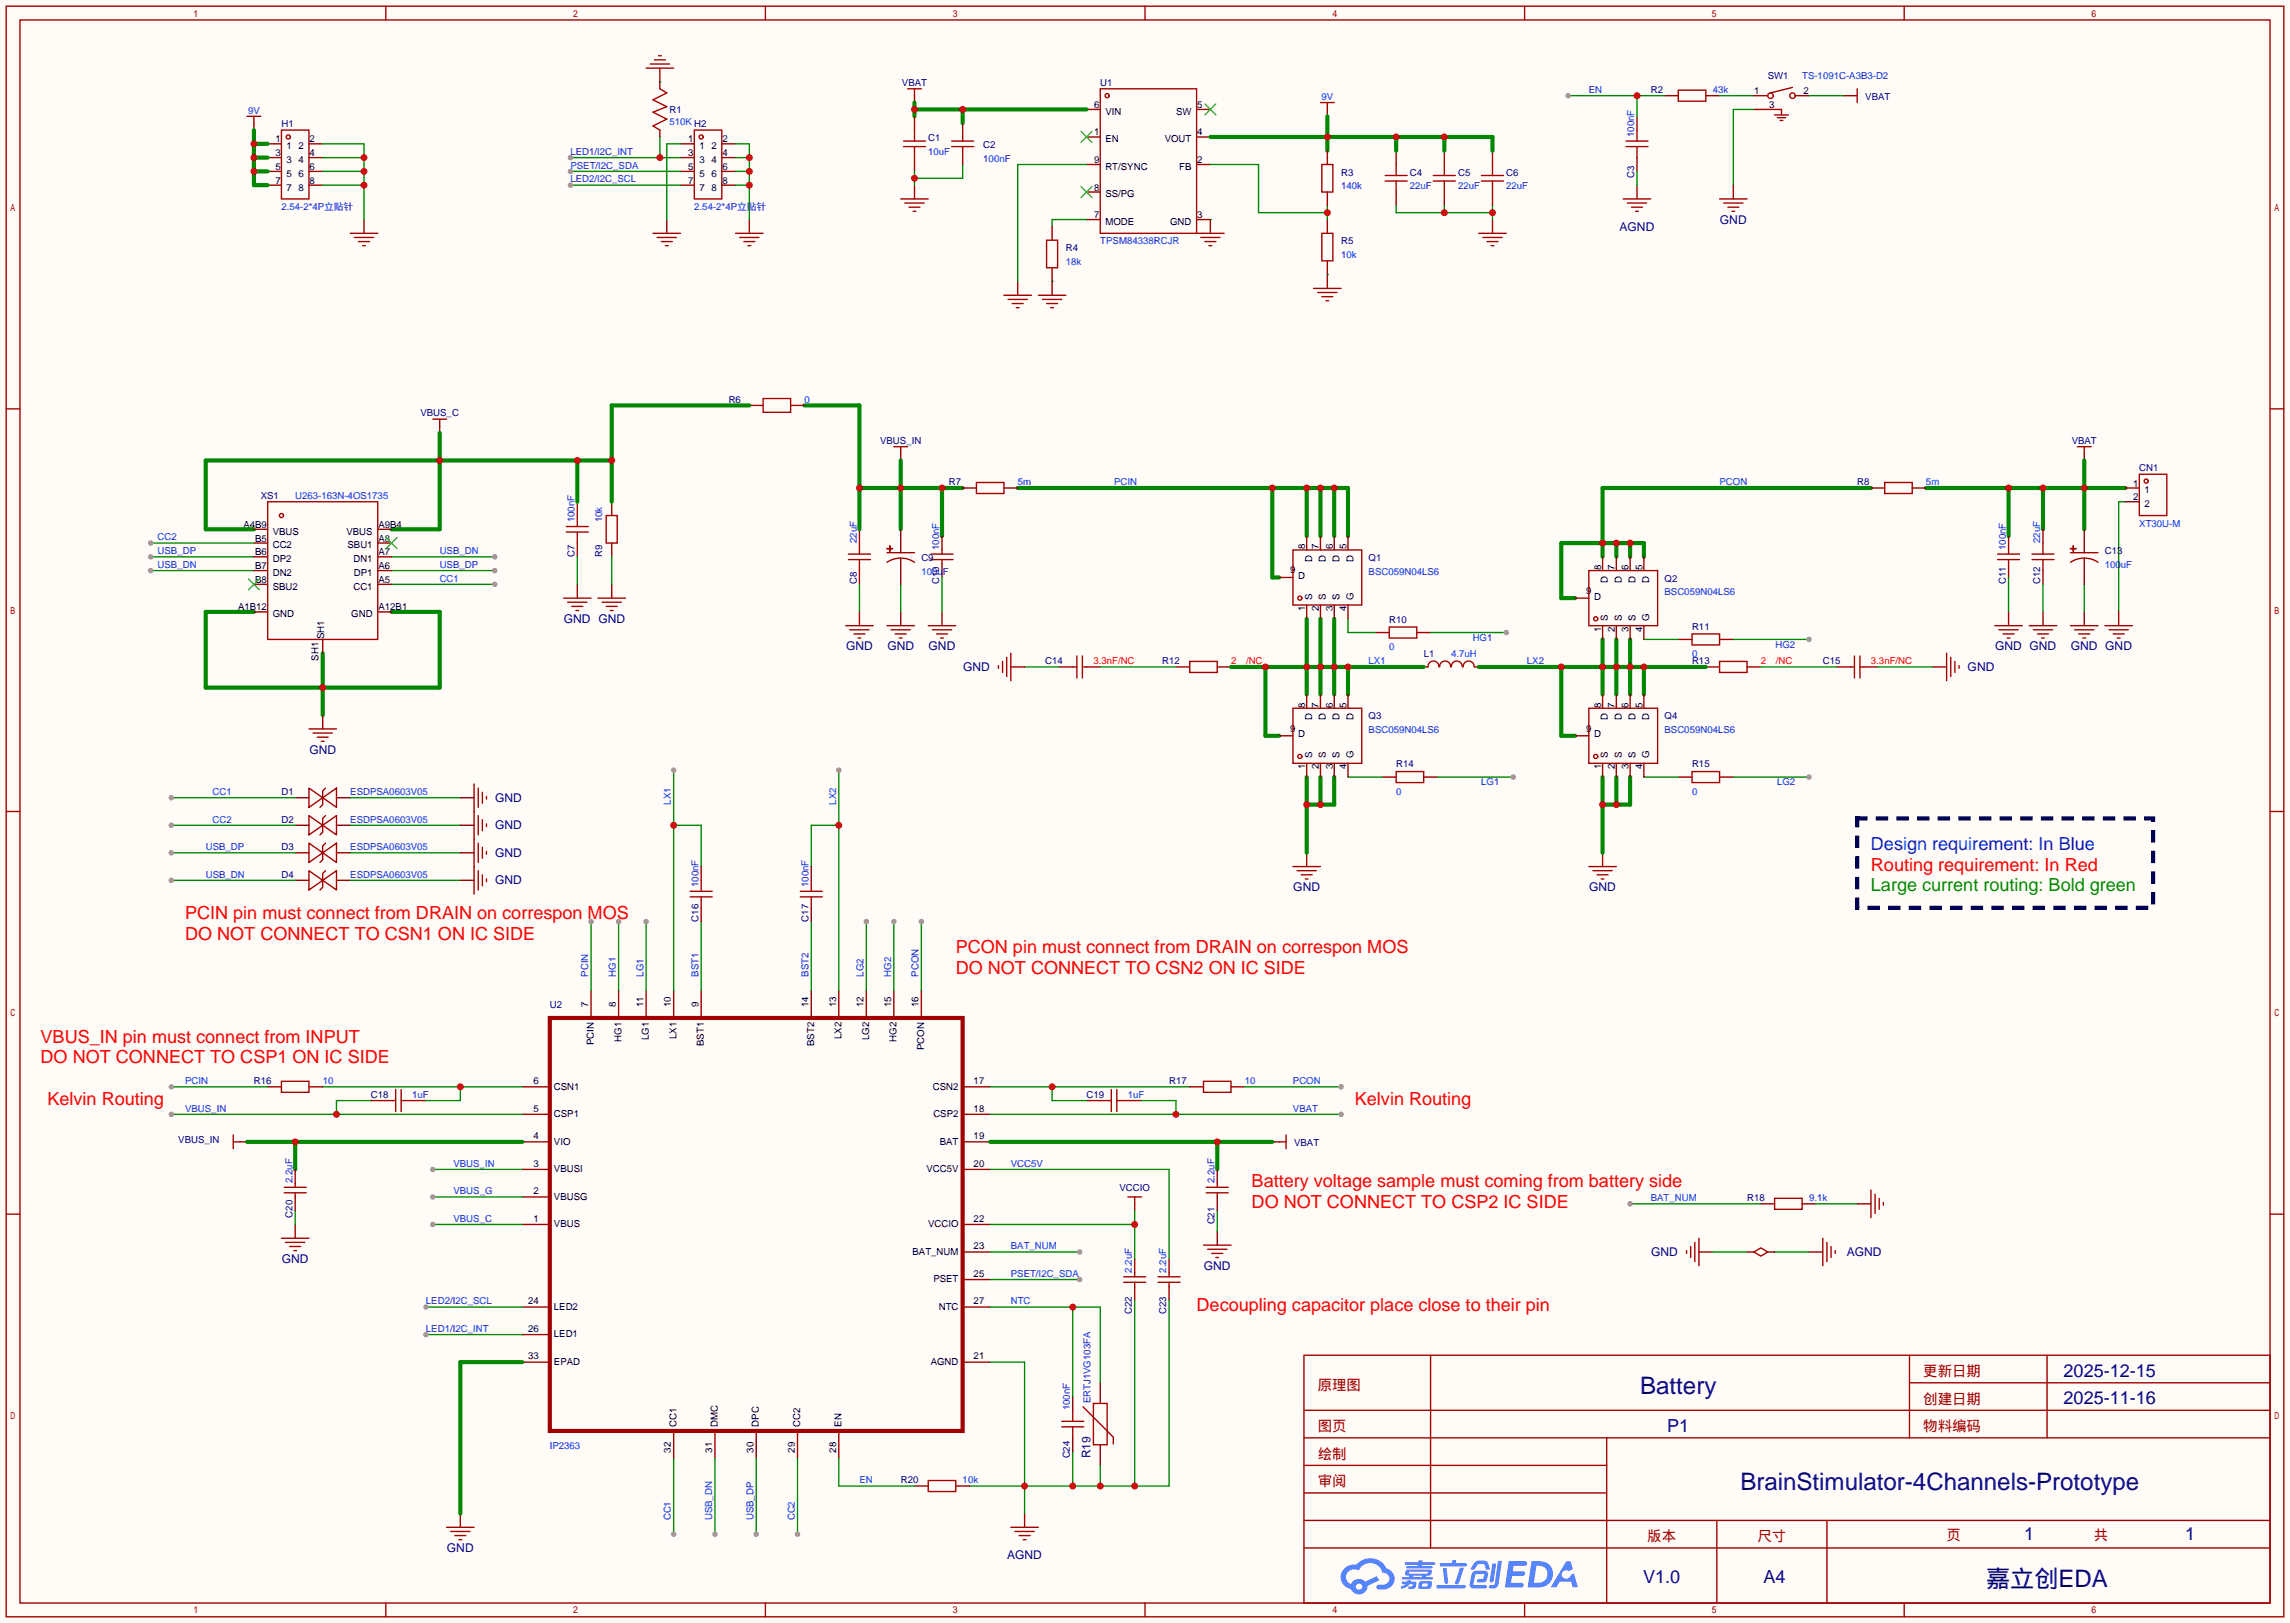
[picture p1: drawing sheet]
<svg xmlns="http://www.w3.org/2000/svg" width="423mm" height="299mm" viewBox="0 0 423 299" stroke-linecap="round" stroke-linejoin="round" font-family="sans-serif">
<defs><g id="words">
<g font-size="4.4" fill="#000080">
<text x="302.7" y="257.2">Battery</text>
<text x="321.2" y="275">BrainStimulator-4Channels-Prototype</text>
<text x="366.6" y="292.7">嘉立创EDA</text>
</g>
<g font-size="3.3" fill="#f00">
<text x="345.3" y="160.7">Routing requirement: In Red</text>
<text x="34.2" y="169.5">PCIN pin must connect from DRAIN on correspon MOS</text>
<text x="34.2" y="173.4">DO NOT CONNECT TO CSN1 ON IC SIDE</text>
<text x="176.4" y="175.9">PCON pin must connect from DRAIN on correspon MOS</text>
<text x="176.4" y="179.7">DO NOT CONNECT TO CSN2 ON IC SIDE</text>
<text x="7.5" y="192.4">VBUS_IN pin must connect from INPUT</text>
<text x="7.5" y="196.2">DO NOT CONNECT TO CSP1 ON IC SIDE</text>
<text x="8.8" y="203.8">Kelvin Routing</text>
<text x="250.1" y="203.8">Kelvin Routing</text>
<text x="231" y="219.1">Battery voltage sample must coming from battery side</text>
<text x="231" y="222.9">DO NOT CONNECT TO CSP2 IC SIDE</text>
<text x="220.9" y="241.9">Decoupling capacitor place close to their pin</text>
</g>
<text font-size="3.3" fill="#00f" x="345.3" y="156.8">Design requirement: In Blue</text>
<text font-size="3.3" fill="#090" x="345.3" y="164.5">Large current routing: Bold green</text>
<g font-size="3.3" fill="#000080">
<text x="380.9" y="254">2025-12-15</text>
<text x="380.9" y="259.1">2025-11-16</text>
<text x="307.7" y="264.2">P1</text>
<text x="373.6" y="284.2">1</text>
<text x="403.3" y="284.2">1</text>
<text x="303.3" y="292.1">V1.0</text>
<text x="325.5" y="292.1">A4</text>
</g>
<g font-size="2.7" fill="#a00000">
<text x="243.2" y="256.4">原理图</text>
<text x="355" y="253.9">更新日期</text>
<text x="355" y="259">创建日期</text>
<text x="243.2" y="269.1">绘制</text>
<text x="243.2" y="264.1">图页</text>
<text x="355" y="264.1">物料编码</text>
<text x="243.2" y="274.2">审阅</text>
<text x="304" y="284.4">版本</text>
<text x="324.4" y="284.4">尺寸</text>
<text x="359.3" y="284.1">页</text>
<text x="386.5" y="284.1">共</text>
</g>
<g font-size="2.2" fill="#000080">
<text x="317.4" y="41.3">GND</text>
<text x="298.9" y="42.5">AGND</text>
<text x="104.1" y="114.9">GND GND</text>
<text x="156.2" y="120">GND</text>
<text x="163.8" y="120">GND</text>
<text x="171.4" y="120">GND</text>
<text x="177.7" y="123.8">GND</text>
<text x="363.2" y="123.8">GND</text>
<text x="368.2" y="120">GND GND</text>
<text x="382.2" y="120">GND GND</text>
<text x="57.1" y="139.1">GND</text>
<text x="91.4" y="148">GND</text>
<text x="91.4" y="153">GND</text>
<text x="91.4" y="158.1">GND</text>
<text x="91.4" y="163.2">GND</text>
<text x="238.7" y="164.5">GND</text>
<text x="293.3" y="164.5">GND</text>
<text x="52" y="233">GND</text>
<text x="304.7" y="231.8">GND</text>
<text x="340.8" y="231.8">AGND</text>
<text x="222.2" y="234.3">GND</text>
<text x="201.3" y="269.1" transform="rotate(-90 201.3 269.1)">R19</text>
<text x="82.5" y="286.4">GND</text>
<text x="185.9" y="287.7">AGND</text>
</g>
<g font-size="1.8" fill="#000080">
<text x="166.5" y="15.9">VBAT</text>
<text x="203.1" y="15.9">U1</text>
<text x="304.7" y="17.1">R2</text>
<text x="326.3" y="14.6">SW1</text>
<text x="51.9" y="23.5">H1</text>
<text x="123.6" y="20.9">R1</text>
<text x="344.3" y="18.4">VBAT</text>
<text x="171.3" y="26">C1</text>
<text x="181.5" y="27.3">C2</text>
<text x="247.5" y="32.4">R3</text>
<text x="260.2" y="32.4">C4</text>
<text x="269.1" y="32.4">C5</text>
<text x="278" y="32.4">C6</text>
<text x="301.6" y="32.9" transform="rotate(-90 301.6 32.9)">C3</text>
<text x="196.7" y="46.4">R4</text>
<text x="247.5" y="45.1">R5</text>
<text x="77.6" y="76.8">VBUS_C</text>
<text x="134.5" y="74.3">R6</text>
<text x="162.4" y="81.9">VBUS_IN</text>
<text x="382.4" y="81.9">VBAT</text>
<text x="175.1" y="89.5">R7</text>
<text x="342.8" y="89.5">R8</text>
<text x="394.8" y="87">CN1</text>
<text x="48.1" y="92.1">XS1</text>
<text x="106" y="102.7" transform="rotate(-90 106 102.7)">C7</text>
<text x="111.1" y="102.7" transform="rotate(-90 111.1 102.7)">R9</text>
<text x="158.1" y="107.8" transform="rotate(-90 158.1 107.8)">C8</text>
<text x="170.1" y="103.5">C9</text>
<text x="173.4" y="107.8" transform="rotate(-90 173.4 107.8)">C10</text>
<text x="252.6" y="103.5">Q1</text>
<text x="307.2" y="107.3">Q2</text>
<text x="370.2" y="107.8" transform="rotate(-90 370.2 107.8)">C11</text>
<text x="376.6" y="107.8" transform="rotate(-90 376.6 107.8)">C12</text>
<text x="388.5" y="102.2">C13</text>
<text x="256.4" y="114.9">R10</text>
<text x="312.3" y="116.2">R11</text>
<text x="192.9" y="122.6">C14</text>
<text x="214.5" y="122.6">R12</text>
<text x="262.8" y="121.3">L1</text>
<text x="312.3" y="122.6">R13</text>
<text x="336.4" y="122.6">C15</text>
<text x="252.6" y="132.7">Q3</text>
<text x="307.2" y="132.7">Q4</text>
<text x="257.7" y="141.6">R14</text>
<text x="312.3" y="141.6">R15</text>
<text x="51.9" y="146.7">D1</text>
<text x="51.9" y="151.8">D2</text>
<text x="51.9" y="156.8">D3</text>
<text x="51.9" y="161.9">D4</text>
<text x="128.9" y="170.1" transform="rotate(-90 128.9 170.1)">C16</text>
<text x="149.2" y="170.1" transform="rotate(-90 149.2 170.1)">C17</text>
<text x="101.5" y="186.1">U2</text>
<text x="46.9" y="200">R16</text>
<text x="68.5" y="202.6">C18</text>
<text x="200.5" y="202.6">C19</text>
<text x="215.8" y="200">R17</text>
<text x="32.9" y="210.9">VBUS_IN</text>
<text x="238.9" y="211.5">VBAT</text>
<text x="206.6" y="219.8">VCCIO</text>
<text x="322.5" y="221.6">R18</text>
<text x="54" y="224.7" transform="rotate(-90 54 224.7)">C20</text>
<text x="224.2" y="225.9" transform="rotate(-90 224.2 225.9)">C21</text>
<text x="208.9" y="242.4" transform="rotate(-90 208.9 242.4)">C22</text>
<text x="215.3" y="242.4" transform="rotate(-90 215.3 242.4)">C23</text>
<text x="197.5" y="269.1" transform="rotate(-90 197.5 269.1)">C24</text>
<text x="166.2" y="273.7">R20</text>
</g>
<g font-size="1.8" fill="#00f">
<text x="293.2" y="17.1">EN</text>
<text x="316.1" y="17.1">43k</text>
<text x="332.6" y="14.6">TS-1091C-A3B3-D2</text>
<text x="45.8" y="21">9V</text>
<text x="123.6" y="23.1">510K H2</text>
<text x="243.9" y="18.4">9V</text>
<text x="105.3" y="28.6">LED1/I2C_INT</text>
<text x="171.3" y="28.6">10uF</text>
<text x="181.5" y="29.8">100nF</text>
<text x="301.6" y="25.3" transform="rotate(-90 301.6 25.3)">100nF</text>
<text x="105.3" y="33.7">LED2/I2C_SCL</text>
<text x="105.3" y="31.1">PSET/I2C_SDA</text>
<text x="247.5" y="34.9">140k</text>
<text x="260.2" y="34.9">22uF</text>
<text x="269.1" y="34.9">22uF</text>
<text x="278" y="34.9">22uF</text>
<text x="51.9" y="38.7">2.54-2*4P立贴针</text>
<text x="128.1" y="38.7">2.54-2*4P立贴针</text>
<text x="203.1" y="45.1">TPSM84338RCJR</text>
<text x="247.5" y="47.6">10k</text>
<text x="196.7" y="48.9">18k</text>
<text x="148.5" y="74.3">0</text>
<text x="187.8" y="89.5">5m</text>
<text x="205.6" y="89.5">PCIN</text>
<text x="317.4" y="89.5">PCON</text>
<text x="355.5" y="89.5">5m</text>
<text x="54.5" y="92.1">U263-163N-4OS1735</text>
<text x="29.1" y="99.7">CC2</text>
<text x="106" y="96.4" transform="rotate(-90 106 96.4)">100nF</text>
<text x="111.1" y="96.4" transform="rotate(-90 111.1 96.4)">10k</text>
<text x="158.1" y="100.2" transform="rotate(-90 158.1 100.2)">22uF</text>
<text x="173.4" y="101.5" transform="rotate(-90 173.4 101.5)">100nF</text>
<text x="370.2" y="101.5" transform="rotate(-90 370.2 101.5)">100nF</text>
<text x="376.6" y="100.2" transform="rotate(-90 376.6 100.2)">22uF</text>
<text x="394.8" y="97.2">XT30U-M</text>
<text x="29.1" y="102.2">USB_DP</text>
<text x="29.1" y="104.8">USB_DN</text>
<text x="81.2" y="102.2">USB_DN</text>
<text x="81.2" y="104.8">USB_DP</text>
<text x="81.2" y="107.3">CC1</text>
<text x="170.1" y="106">100uF</text>
<text x="252.6" y="106">BSC059N04LS6</text>
<text x="388.5" y="104.8">100uF</text>
<text x="307.2" y="109.9">BSC059N04LS6</text>
<text x="271.8" y="118.2">HG1</text>
<text x="327.7" y="119.5">HG2</text>
<text x="252.6" y="122.6">LX1</text>
<text x="256.4" y="120">0</text>
<text x="267.8" y="121.3">4.7uH</text>
<text x="281.8" y="122.6">LX2</text>
<text x="312.3" y="121.3">0</text>
<text x="252.6" y="135.3">BSC059N04LS6</text>
<text x="307.2" y="135.3">BSC059N04LS6</text>
<text x="39.2" y="146.7">CC1</text>
<text x="64.6" y="146.7">ESDPSA0603V05</text>
<text x="123.8" y="148.5" transform="rotate(-90 123.8 148.5)">LX1</text>
<text x="154.3" y="148.5" transform="rotate(-90 154.3 148.5)">LX2</text>
<text x="257.7" y="146.7">0</text>
<text x="273.4" y="144.9">LG1</text>
<text x="312.3" y="146.7">0</text>
<text x="328" y="144.9">LG2</text>
<text x="39.2" y="151.8">CC2</text>
<text x="64.6" y="151.8">ESDPSA0603V05</text>
<text x="38" y="156.8">USB_DP</text>
<text x="38" y="161.9">USB_DN</text>
<text x="64.6" y="156.8">ESDPSA0603V05</text>
<text x="64.6" y="161.9">ESDPSA0603V05</text>
<text x="128.9" y="163.7" transform="rotate(-90 128.9 163.7)">100nF</text>
<text x="149.2" y="163.7" transform="rotate(-90 149.2 163.7)">100nF</text>
<text x="108.6" y="180.2" transform="rotate(-90 108.6 180.2)">PCIN</text>
<text x="113.7" y="180.2" transform="rotate(-90 113.7 180.2)">HG1</text>
<text x="118.7" y="180.2" transform="rotate(-90 118.7 180.2)">LG1</text>
<text x="128.9" y="180.2" transform="rotate(-90 128.9 180.2)">BST1</text>
<text x="149.2" y="180.2" transform="rotate(-90 149.2 180.2)">BST2</text>
<text x="159.4" y="180.2" transform="rotate(-90 159.4 180.2)">LG2</text>
<text x="164.5" y="180.2" transform="rotate(-90 164.5 180.2)">HG2</text>
<text x="169.5" y="180.2" transform="rotate(-90 169.5 180.2)">PCON</text>
<text x="34.2" y="200">PCIN</text>
<text x="59.6" y="200">10</text>
<text x="76.1" y="202.6">1uF</text>
<text x="208.2" y="202.6">1uF</text>
<text x="229.7" y="200">10</text>
<text x="238.6" y="200">PCON</text>
<text x="34.2" y="205.1">VBUS_IN</text>
<text x="238.6" y="205.1">VBAT</text>
<text x="83.7" y="215.3">VBUS_IN</text>
<text x="186.6" y="215.3">VCC5V</text>
<text x="54" y="218.3" transform="rotate(-90 54 218.3)">2.2uF</text>
<text x="83.7" y="220.3">VBUS_G</text>
<text x="224.2" y="218.3" transform="rotate(-90 224.2 218.3)">2.2uF</text>
<text x="304.7" y="221.6">BAT_NUM</text>
<text x="333.9" y="221.6">9.1k</text>
<text x="83.7" y="225.4">VBUS_C</text>
<text x="186.6" y="230.5">BAT_NUM</text>
<text x="186.6" y="235.6">PSET/I2C_SDA</text>
<text x="208.9" y="234.8" transform="rotate(-90 208.9 234.8)">2.2uF</text>
<text x="215.3" y="234.8" transform="rotate(-90 215.3 234.8)">2.2uF</text>
<text x="78.6" y="245.7">LED1/I2C_INT</text>
<text x="78.6" y="240.7">LED2/I2C_SCL</text>
<text x="186.6" y="240.7">NTC</text>
<text x="197.5" y="260.2" transform="rotate(-90 197.5 260.2)">100nF</text>
<text x="201.3" y="259" transform="rotate(-90 201.3 259)">ERTJ1VG103FA</text>
<text x="101.5" y="267.3">IP2363</text>
<text x="158.6" y="273.7">EN</text>
<text x="177.7" y="273.7">10k</text>
<text x="123.8" y="280.5" transform="rotate(-90 123.8 280.5)">CC1</text>
<text x="131.4" y="280.5" transform="rotate(-90 131.4 280.5)">USB_DN</text>
<text x="139.1" y="280.5" transform="rotate(-90 139.1 280.5)">USB_DP</text>
<text x="146.7" y="280.5" transform="rotate(-90 146.7 280.5)">CC2</text>
</g>
<g font-size="1.8">
<text x="323.8" y="17.4">1</text>
<text x="332.9" y="17.4">2</text>
<text x="202" y="19.9">6</text>
<text x="204" y="21.2">VIN</text>
<text x="217.1" y="21.2">SW</text>
<text x="221" y="19.9">5</text>
<text x="326.5" y="19.9">3</text>
<text x="50.8" y="26.3">1</text>
<text x="50.8" y="28.8">3</text>
<text x="52.9" y="27.5">1</text>
<text x="55.1" y="27.5">2</text>
<text x="57.1" y="28.8">4</text>
<text x="57.1" y="26.3">2</text>
<text x="127" y="26.3">1</text>
<text x="127" y="28.8">3</text>
<text x="129.1" y="27.5">1</text>
<text x="131.3" y="27.5">2</text>
<text x="133.3" y="28.8">4</text>
<text x="133.3" y="26.3">2</text>
<text x="202" y="25">1</text>
<text x="204" y="26.3">EN</text>
<text x="215" y="26.3">VOUT</text>
<text x="221" y="25">4</text>
<text x="50.8" y="31.3">5</text>
<text x="50.8" y="33.9">7</text>
<text x="52.9" y="30.1">3</text>
<text x="52.9" y="32.6">5</text>
<text x="52.9" y="35.2">7</text>
<text x="55.1" y="35.2">8</text>
<text x="55.1" y="32.6">6</text>
<text x="55.1" y="30.1">4</text>
<text x="57.1" y="33.9">8</text>
<text x="57.1" y="31.3">6</text>
<text x="127" y="31.3">5</text>
<text x="127" y="33.9">7</text>
<text x="129.1" y="30.1">3</text>
<text x="129.1" y="32.6">5</text>
<text x="129.1" y="35.2">7</text>
<text x="131.3" y="35.2">8</text>
<text x="131.3" y="32.6">6</text>
<text x="131.3" y="30.1">4</text>
<text x="133.3" y="33.9">8</text>
<text x="133.3" y="31.3">6</text>
<text x="202" y="30.1">9</text>
<text x="202" y="35.2">8</text>
<text x="204" y="31.3">RT/SYNC</text>
<text x="217.6" y="31.3">FB</text>
<text x="221" y="30.1">2</text>
<text x="202" y="40.2">7</text>
<text x="204" y="36.4">SS/PG</text>
<text x="204" y="41.5">MODE</text>
<text x="216" y="41.5">GND</text>
<text x="221" y="40.2">3</text>
<text x="393.7" y="89.8">1</text>
<text x="393.7" y="92.3">2</text>
<text x="395.8" y="91">1</text>
<text x="395.8" y="93.6">2</text>
<text x="44.9" y="97.4">A4B9</text>
<text x="47.1" y="99.9">B5</text>
<text x="50.3" y="98.7">VBUS</text>
<text x="50.3" y="101.2">CC2</text>
<text x="63.9" y="98.7">VBUS</text>
<text x="64.1" y="101.2">SBU1</text>
<text x="69.8" y="99.9">A8</text>
<text x="69.8" y="97.4">A9B4</text>
<text x="240.9" y="101.3" transform="rotate(-90 240.9 101.3)">8</text>
<text x="243.4" y="101.3" transform="rotate(-90 243.4 101.3)">7</text>
<text x="246" y="101.3" transform="rotate(-90 246 101.3)">6</text>
<text x="248.5" y="101.3" transform="rotate(-90 248.5 101.3)">5</text>
<text x="47.1" y="107.5">B8</text>
<text x="47.1" y="102.5">B6</text>
<text x="47.1" y="105">B7</text>
<text x="50.3" y="103.7">DP2</text>
<text x="50.3" y="106.3">DN2</text>
<text x="65.2" y="103.7">DN1</text>
<text x="65.3" y="106.3">DP1</text>
<text x="69.8" y="107.5">A5</text>
<text x="69.8" y="105">A6</text>
<text x="69.8" y="102.5">A7</text>
<text x="238.1" y="105.8">9</text>
<text x="239.6" y="106.8">D</text>
<text x="242.2" y="103.7" transform="rotate(-90 242.2 103.7)">D</text>
<text x="244.7" y="103.7" transform="rotate(-90 244.7 103.7)">D</text>
<text x="247.2" y="103.7" transform="rotate(-90 247.2 103.7)">D</text>
<text x="249.8" y="103.7" transform="rotate(-90 249.8 103.7)">D</text>
<text x="295.5" y="105.2" transform="rotate(-90 295.5 105.2)">8</text>
<text x="296.8" y="107.5" transform="rotate(-90 296.8 107.5)">D</text>
<text x="298" y="105.2" transform="rotate(-90 298 105.2)">7</text>
<text x="299.3" y="107.5" transform="rotate(-90 299.3 107.5)">D</text>
<text x="300.6" y="105.2" transform="rotate(-90 300.6 105.2)">6</text>
<text x="301.9" y="107.5" transform="rotate(-90 301.9 107.5)">D</text>
<text x="303.1" y="105.2" transform="rotate(-90 303.1 105.2)">5</text>
<text x="304.4" y="107.5" transform="rotate(-90 304.4 107.5)">D</text>
<text x="43.9" y="112.6">A1B12</text>
<text x="50.3" y="108.8">SBU2</text>
<text x="50.3" y="113.9">GND</text>
<text x="64.8" y="113.9">GND</text>
<text x="65.2" y="108.8">CC1</text>
<text x="69.8" y="112.6">A12B1</text>
<text x="240.9" y="112.7" transform="rotate(-90 240.9 112.7)">1</text>
<text x="242.2" y="110.7" transform="rotate(-90 242.2 110.7)">S</text>
<text x="243.4" y="112.7" transform="rotate(-90 243.4 112.7)">2</text>
<text x="244.7" y="110.7" transform="rotate(-90 244.7 110.7)">S</text>
<text x="246" y="112.7" transform="rotate(-90 246 112.7)">3</text>
<text x="247.2" y="110.7" transform="rotate(-90 247.2 110.7)">S</text>
<text x="248.5" y="112.7" transform="rotate(-90 248.5 112.7)">4</text>
<text x="249.8" y="110.7" transform="rotate(-90 249.8 110.7)">G</text>
<text x="292.7" y="109.6">9</text>
<text x="294.2" y="110.6">D</text>
<text x="59.8" y="118" transform="rotate(-90 59.8 118)">SH1</text>
<text x="295.5" y="116.6" transform="rotate(-90 295.5 116.6)">1</text>
<text x="296.8" y="114.5" transform="rotate(-90 296.8 114.5)">S</text>
<text x="298" y="116.6" transform="rotate(-90 298 116.6)">2</text>
<text x="299.3" y="114.5" transform="rotate(-90 299.3 114.5)">S</text>
<text x="300.6" y="116.6" transform="rotate(-90 300.6 116.6)">3</text>
<text x="301.9" y="114.5" transform="rotate(-90 301.9 114.5)">S</text>
<text x="303.1" y="116.6" transform="rotate(-90 303.1 116.6)">4</text>
<text x="304.4" y="114.5" transform="rotate(-90 304.4 114.5)">G</text>
<text x="58.8" y="121.9" transform="rotate(-90 58.8 121.9)">SH1</text>
<text x="240.9" y="130.6" transform="rotate(-90 240.9 130.6)">8</text>
<text x="243.4" y="130.6" transform="rotate(-90 243.4 130.6)">7</text>
<text x="246" y="130.6" transform="rotate(-90 246 130.6)">6</text>
<text x="248.5" y="130.6" transform="rotate(-90 248.5 130.6)">5</text>
<text x="295.5" y="130.6" transform="rotate(-90 295.5 130.6)">8</text>
<text x="298" y="130.6" transform="rotate(-90 298 130.6)">7</text>
<text x="300.6" y="130.6" transform="rotate(-90 300.6 130.6)">6</text>
<text x="303.1" y="130.6" transform="rotate(-90 303.1 130.6)">5</text>
<text x="238.1" y="135">9</text>
<text x="239.6" y="136">D</text>
<text x="242.2" y="132.9" transform="rotate(-90 242.2 132.9)">D</text>
<text x="244.7" y="132.9" transform="rotate(-90 244.7 132.9)">D</text>
<text x="247.2" y="132.9" transform="rotate(-90 247.2 132.9)">D</text>
<text x="249.8" y="132.9" transform="rotate(-90 249.8 132.9)">D</text>
<text x="292.7" y="135">9</text>
<text x="294.2" y="136">D</text>
<text x="296.8" y="132.9" transform="rotate(-90 296.8 132.9)">D</text>
<text x="299.3" y="132.9" transform="rotate(-90 299.3 132.9)">D</text>
<text x="301.9" y="132.9" transform="rotate(-90 301.9 132.9)">D</text>
<text x="304.4" y="132.9" transform="rotate(-90 304.4 132.9)">D</text>
<text x="240.9" y="142" transform="rotate(-90 240.9 142)">1</text>
<text x="242.2" y="139.9" transform="rotate(-90 242.2 139.9)">S</text>
<text x="243.4" y="142" transform="rotate(-90 243.4 142)">2</text>
<text x="244.7" y="139.9" transform="rotate(-90 244.7 139.9)">S</text>
<text x="246" y="142" transform="rotate(-90 246 142)">3</text>
<text x="247.2" y="139.9" transform="rotate(-90 247.2 139.9)">S</text>
<text x="248.5" y="142" transform="rotate(-90 248.5 142)">4</text>
<text x="249.8" y="139.9" transform="rotate(-90 249.8 139.9)">G</text>
<text x="295.5" y="142" transform="rotate(-90 295.5 142)">1</text>
<text x="296.8" y="139.9" transform="rotate(-90 296.8 139.9)">S</text>
<text x="298" y="142" transform="rotate(-90 298 142)">2</text>
<text x="299.3" y="139.9" transform="rotate(-90 299.3 139.9)">S</text>
<text x="300.6" y="142" transform="rotate(-90 300.6 142)">3</text>
<text x="301.9" y="139.9" transform="rotate(-90 301.9 139.9)">S</text>
<text x="303.1" y="142" transform="rotate(-90 303.1 142)">4</text>
<text x="304.4" y="139.9" transform="rotate(-90 304.4 139.9)">G</text>
<text x="108.6" y="185.8" transform="rotate(-90 108.6 185.8)">7</text>
<text x="113.7" y="185.8" transform="rotate(-90 113.7 185.8)">8</text>
<text x="118.7" y="185.8" transform="rotate(-90 118.7 185.8)">11</text>
<text x="123.8" y="185.8" transform="rotate(-90 123.8 185.8)">10</text>
<text x="128.9" y="185.8" transform="rotate(-90 128.9 185.8)">9</text>
<text x="149.2" y="185.8" transform="rotate(-90 149.2 185.8)">14</text>
<text x="154.3" y="185.8" transform="rotate(-90 154.3 185.8)">13</text>
<text x="159.4" y="185.8" transform="rotate(-90 159.4 185.8)">12</text>
<text x="164.5" y="185.8" transform="rotate(-90 164.5 185.8)">15</text>
<text x="169.5" y="185.8" transform="rotate(-90 169.5 185.8)">16</text>
<text x="119.8" y="192" transform="rotate(-90 119.8 192)">LG1</text>
<text x="124.8" y="191.8" transform="rotate(-90 124.8 191.8)">LX1</text>
<text x="155.3" y="191.8" transform="rotate(-90 155.3 191.8)">LX2</text>
<text x="160.4" y="192" transform="rotate(-90 160.4 192)">LG2</text>
<text x="109.6" y="192.8" transform="rotate(-90 109.6 192.8)">PCIN</text>
<text x="114.7" y="192.2" transform="rotate(-90 114.7 192.2)">HG1</text>
<text x="129.9" y="193" transform="rotate(-90 129.9 193)">BST1</text>
<text x="150.2" y="193" transform="rotate(-90 150.2 193)">BST2</text>
<text x="165.5" y="192.2" transform="rotate(-90 165.5 192.2)">HG2</text>
<text x="170.6" y="193.7" transform="rotate(-90 170.6 193.7)">PCON</text>
<text x="98.5" y="200">6</text>
<text x="102.2" y="201">CSN1</text>
<text x="172.2" y="201">CSN2</text>
<text x="179.7" y="200">17</text>
<text x="98.5" y="205.1">5</text>
<text x="102.2" y="206.1">CSP1</text>
<text x="172.3" y="206.1">CSP2</text>
<text x="179.7" y="205.1">18</text>
<text x="98.5" y="215.3">3</text>
<text x="98.5" y="210.2">4</text>
<text x="102.2" y="211.2">VIO</text>
<text x="173.5" y="211.2">BAT</text>
<text x="179.7" y="210.2">19</text>
<text x="179.7" y="215.3">20</text>
<text x="98.5" y="220.3">2</text>
<text x="102.2" y="221.4">VBUSG</text>
<text x="102.2" y="216.3">VBUSI</text>
<text x="171" y="216.3">VCC5V</text>
<text x="98.5" y="225.4">1</text>
<text x="102.2" y="226.4">VBUS</text>
<text x="171.3" y="226.4">VCCIO</text>
<text x="179.7" y="225.4">22</text>
<text x="168.4" y="231.5">BAT_NUM</text>
<text x="179.7" y="230.5">23</text>
<text x="172.3" y="236.6">PSET</text>
<text x="179.7" y="235.6">25</text>
<text x="97.5" y="240.7">24</text>
<text x="97.5" y="245.7">26</text>
<text x="102.2" y="241.7">LED2</text>
<text x="173.3" y="241.7">NTC</text>
<text x="179.7" y="240.7">27</text>
<text x="97.5" y="250.8">33</text>
<text x="102.2" y="246.8">LED1</text>
<text x="102.2" y="251.8">EPAD</text>
<text x="171.8" y="251.8">AGND</text>
<text x="179.7" y="250.8">21</text>
<text x="124.8" y="263.3" transform="rotate(-90 124.8 263.3)">CC1</text>
<text x="132.5" y="263.3" transform="rotate(-90 132.5 263.3)">DMC</text>
<text x="140.1" y="263.3" transform="rotate(-90 140.1 263.3)">DPC</text>
<text x="147.7" y="263.3" transform="rotate(-90 147.7 263.3)">CC2</text>
<text x="155.3" y="263.3" transform="rotate(-90 155.3 263.3)">EN</text>
<text x="123.8" y="268" transform="rotate(-90 123.8 268)">32</text>
<text x="131.4" y="268" transform="rotate(-90 131.4 268)">31</text>
<text x="139.1" y="268" transform="rotate(-90 139.1 268)">30</text>
<text x="146.7" y="268" transform="rotate(-90 146.7 268)">29</text>
<text x="154.3" y="268" transform="rotate(-90 154.3 268)">28</text>
</g>
<g font-size="1.8" fill="#f00">
<text x="201.8" y="122.6">3.3nF/NC</text>
<text x="227.2" y="122.6">2</text>
<text x="230" y="122.6">/NC</text>
<text x="325" y="122.6">2</text>
<text x="327.8" y="122.6">/NC</text>
<text x="345.3" y="122.6">3.3nF/NC</text>
</g>
</g></defs>
<path d="M0 0h422.7v299.5h-422.7z" fill="#fffcf7"/>
<g fill="none" stroke="#a10000" stroke-width=".25">
<path d="M1.1 1.1h420.4v297.2h-420.4zM3.7 3.7h415.3v292.1h-415.3zM71.2 1.1v2.6M141.3 1.1v2.6M211.3 1.1v2.6M281.4 1.1v2.6M351.5 1.1v2.6M1.1 75.4h2.6M419 75.4h2.5M1.1 149.7h2.6M419 149.7h2.5M1.1 224h2.6"/>
<path d="M419 224h2.5M240.7 250.1h178.3v45.7h-178.3zM264 250.1v35.5M352.4 250.1v15.2M352.4 255.1h66.6M377.8 250.1v15.2M240.7 270.4h55.8M240.7 265.3h178.3M240.7 275.5h55.8M240.7 260.2h178.3M296.5 265.3v30.5M71.2 295.8v2.5"/>
<path d="M141.3 295.8v2.5M211.3 295.8v2.5M240.7 285.6h178.3M240.7 280.5h178.3M281.4 295.8v2.5M316.9 280.5v15.3M337.2 280.5v15.3M351.5 295.8v2.5"/>
</g>
<g fill="#5487ff">
<path d="M278.5 288h2.1a.97 .97 0 0 1 1.3 .5 .53 .53 0 0 1-.7 .4h-1.8l-.2 1h1.9a.43 .43 0 0 1 .4 .5 .43 .43 0 0 1-.5 .4h-1.9l-.2 1.3h1.7a.45 .45 0 0 1 .6 .1 .45 .45 0 0 1-.2 .6l-3.3 .1z"/>
<path d="M289.1 288.1h.8l.4 1.4-.7 .4a.82 .82 0 0 0-1.2 .1 .82 .82 0 0 0 .1 1.1 .82 .82 0 0 0 1.1 0l.3-.5 .6-.3 .7 2.6h-1l-.2-1.1h-2.1l-.6 1.1h-1.1z"/>
<path d="M275.4 288.5h.8l-.5 3.2a.36 .36 0 0 1-.4 .3 .36 .36 0 0 1-.4-.3z"/>
<path d="M276.5 288h.7l-.6 4.3a1.13 1.13 0 0 1-1.8 .6l.2-.4 .7-.1 .2-.2z"/>
<path d="M272.2 288.3l.6-.3h1a.77 .77 0 0 1 .9 .5l.3 .9-.2 .2h-.5l-.4-1h-.9a1.3 1.3 0 0 0-.8 .9l-.6 .1-.2-.1z"/>
<path d="M271.8 290.2l.5-.4h1.7a.66 .66 0 0 1 .6 1l-.1 .4a.81 .81 0 0 1-.9 .8h-.7a.32 .32 0 0 1-.3-.4 .32 .32 0 0 1 .4-.3h.7l.2-.8h-1.6l-.3 1.9 2.1 .1a.32 .32 0 0 1 .3 .3 .32 .32 0 0 1-.3 .3h-2.3l-.5-.3-.1-.5z"/>
<path d="M265.2 292.4h5a.33 .33 0 0 1 .3 .4 .33 .33 0 0 1-.3 .3h-4.9l-.2-.2z"/>
<path d="M269.5 289.3h.7l-1 2.8a.36 .36 0 0 1-.4 .2 .36 .36 0 0 1-.3-.3z"/>
<path d="M266.3 289.3h.7l.3 2.6a.34 .34 0 0 1-.3 .3 .34 .34 0 0 1-.4-.2z"/>
<path d="M265.8 288.4h2.2v-.4l.2-.2h.6l-.1 .6h1.8a.32 .32 0 0 1 .3 .3 .32 .32 0 0 1-.4 .3h-4.5l-.2-.1z"/>
<path d="M258.8 291.8h.9l.1-.2h.7l-.1 .2 .9 .1a.82 .82 0 0 1-.6 1.3h-.8v-.5l.8-.1v-.3h-.5l-.5 .4-1 .5-.2-.5 1-.4h-.8z"/>
<path d="M259.3 288.3h2.5v-.4h.8l-.1 .4h2.2l.2 .2-.2 .2h-2.3v.3h1.8l.2 .2-.2 .2h-4.5l-.2-.2 .1-.2h2l.1-.3h-2.3l-.1-.1z"/>
<path d="M282.7 288l-.8 4.9h1.7a2.47 2.47 0 0 0 2.9-1.7 2.47 2.47 0 0 0-1.4-3zM283.6 288.9a1.61 1.61 0 0 1 2 1.4 1.61 1.61 0 0 1-1.8 1.8h-.7z"/>
<path d="M259.5 289.8a.55 .55 0 0 0-.2 .7 .55 .55 0 0 0 .7 .2l.1 .3h-1.3v.4h5.5l.2-.1-.2-.3h-1.2l.2-.3a.7 .7 0 0 0 .8-.2 .7 .7 0 0 0 0-.9h-4.2zM260.1 290h3.3l.2 .1-.2 .3h-3.3l-.1-.2zM260.8 290.7h1.7l-.2 .3h-1.4z"/>
<path d="M262 291.9a1.05 1.05 0 0 0-.1 1.2 2.91 2.91 0 0 0 2.2-.1 .98 .98 0 0 0 0-1.2l-1.6-.1zM262.6 292.2h.8h.1v.3l-.2 .2h-.8z"/>
<path d="M248.2 289.4a2.23 2.23 0 0 0-.7 2.3 2.23 2.23 0 0 0 1.8 1.5 1.58 1.58 0 0 0 1.8 1 1.58 1.58 0 0 0 1.3-1.6l2.2-1-.5-.8-2.1 1a1.65 1.65 0 0 0-2.7 .5 1.45 1.45 0 0 1-.7-2 1.45 1.45 0 0 1 2-.6l.2 .1a2.3 2.3 0 0 1 2.3-1.4 2.3 2.3 0 0 1 2.1 1.8 1.12 1.12 0 0 1 1.2 1 1.12 1.12 0 0 1-1.1 1.2h-.7a.45 .45 0 0 0-.6 .4 .45 .45 0 0 0 .5 .5 2.26 2.26 0 0 0 2.9-2.4 2.04 2.04 0 0 0-1.5-1.5 3.3 3.3 0 0 0-5.6-.7l-1.1 .1zM250.3 292.8a.57 .57 0 0 1 1.1 0 .57 .57 0 0 1-1.1 0z"/>
</g>
<g fill="none" stroke="#870000" stroke-width=".25">
<path d="M262.8 123.1h.7M272.2 123.1h.7M109.1 182.8v5M114.2 182.8v5M119.3 182.8v5M124.3 182.8v5M129.4 182.8v5M149.7 182.8v5M154.8 182.8v5M159.9 182.8v5M165 182.8v5M170.1 182.8v5"/>
<path d="M96.4 215.8h5.1M96.4 210.7h5.1M96.4 205.6h5.1M96.4 200.5h5.1M177.7 215.8h5.1M177.7 210.7h5.1M177.7 205.6h5.1M177.7 200.5h5.1M96.4 225.9h5.1M96.4 220.9h5.1M177.7 225.9h5.1M177.7 231h5.1"/>
<path d="M177.7 236.1h5.1M96.4 251.3h5.1M96.4 241.2h5.1M96.4 246.3h5.1M177.7 251.3h5.1M177.7 241.2h5.1M124.3 264v5.1M132 264v5.1M139.6 264v5.1M147.2 264v5.1M154.8 264v5.1"/>
</g>
<path d="M101.5 187.8h76.2v76.2h-76.2z" fill="none" stroke="#a10000" stroke-width=".76"/>
<path d="M263.6 123a1.01 1.01 0 0 1 1-1 1.01 1.01 0 0 1 1 1M265.7 123a1.01 1.01 0 0 1 1-1 1.01 1.01 0 0 1 1 1M267.9 123a1.01 1.01 0 0 1 1-1 1.01 1.01 0 0 1 1 1M270.1 123a1.01 1.01 0 0 1 1-1 1.01 1.01 0 0 1 1 1" fill="none" stroke="#a10000" stroke-width=".25"/>
<path d="M187.8 90h61v8.9M234.8 90v16.6h1.3M241.2 90v8.9M243.7 90v8.9M246.3 90v8.9" fill="none" stroke="#008700" stroke-width=".76"/>
<g fill="#c00">
<circle cx="241.2" cy="90" r=".63"/>
<circle cx="234.8" cy="90" r=".63"/>
<circle cx="243.7" cy="90" r=".63"/>
<circle cx="246.3" cy="90" r=".63"/>
</g>
<path d="M345.3 90h-49.5v12.7M298.3 100.2v2.5M300.9 100.2v2.5M303.4 102.7v-2.5h-15.2v10.2h2.5" fill="none" stroke="#008700" stroke-width=".76"/>
<g fill="#c00">
<circle cx="295.8" cy="100.2" r=".63"/>
<circle cx="298.3" cy="100.2" r=".63"/>
<circle cx="300.9" cy="100.2" r=".63"/>
</g>
<path d="M241.2 157.4v2.5" fill="none" stroke="#870000" stroke-width=".25"/>
<path d="M238.6 159.9h5.1M239.4 160.7h3.6M240.2 161.4h2M240.9 162.2h.5" fill="none" stroke="#a10000" stroke-width=".25"/>
<path d="M241.2 143.4v14M243.7 143.4v5.1M246.3 143.4v5.1h-5.1" fill="none" stroke="#008700" stroke-width=".76"/>
<g fill="#c00">
<circle cx="243.7" cy="148.5" r=".63"/>
<circle cx="241.2" cy="148.5" r=".63"/>
</g>
<path d="M295.8 157.4v2.5" fill="none" stroke="#870000" stroke-width=".25"/>
<path d="M293.2 159.9h5.1M294 160.7h3.6M294.8 161.4h2M295.5 162.2h.5" fill="none" stroke="#a10000" stroke-width=".25"/>
<path d="M295.8 143.4v14M298.3 143.4v5.1M300.9 143.4v5.1h-5.1" fill="none" stroke="#008700" stroke-width=".76"/>
<g fill="#c00">
<circle cx="298.3" cy="148.5" r=".63"/>
<circle cx="295.8" cy="148.5" r=".63"/>
</g>
<path d="M109.1 170.1v12.7" fill="none" stroke="#008700" stroke-width=".25"/>
<circle cx="109.1" cy="170.1" r=".51" fill="#999"/>
<path d="M253.9 116.7h2.5M261.5 116.7h2.5" fill="none" stroke="#870000" stroke-width=".25"/>
<path d="M256.4 115.7h5.1v2h-5.1z" fill="none" stroke="#a10000" stroke-width=".25"/>
<path d="M124.3 142.1v40.7M124.3 152.3h5.1v7.6" fill="none" stroke="#008700" stroke-width=".25"/>
<circle cx="124.3" cy="152.3" r=".63" fill="#c00"/>
<circle cx="124.3" cy="142.1" r=".51" fill="#999"/>
<path d="M119.3 170.1v12.7" fill="none" stroke="#008700" stroke-width=".25"/>
<circle cx="119.3" cy="170.1" r=".51" fill="#999"/>
<path d="M114.2 170.1v12.7" fill="none" stroke="#008700" stroke-width=".25"/>
<circle cx="114.2" cy="170.1" r=".51" fill="#999"/>
<path d="M129.4 170.1v12.7M159.9 170.1v12.7" fill="none" stroke="#008700" stroke-width=".25"/>
<circle cx="159.9" cy="170.1" r=".51" fill="#999"/>
<path d="M170.1 170.1v12.7" fill="none" stroke="#008700" stroke-width=".25"/>
<circle cx="170.1" cy="170.1" r=".51" fill="#999"/>
<path d="M154.8 152.3h-5.1v7.6M154.8 142.1v40.7M149.7 170.1v12.7" fill="none" stroke="#008700" stroke-width=".25"/>
<circle cx="154.8" cy="152.3" r=".63" fill="#c00"/>
<circle cx="154.8" cy="142.1" r=".51" fill="#999"/>
<path d="M165 170.1v12.7" fill="none" stroke="#008700" stroke-width=".25"/>
<circle cx="165" cy="170.1" r=".51" fill="#999"/>
<path d="M248.8 114.2v2.5h5.1M264 116.7h14" fill="none" stroke="#008700" stroke-width=".25"/>
<circle cx="278" cy="116.7" r=".51" fill="#999"/>
<path d="M255.1 143.4h2.6M262.8 143.4h2.5" fill="none" stroke="#870000" stroke-width=".25"/>
<path d="M257.7 142.4h5.1v2h-5.1z" fill="none" stroke="#a10000" stroke-width=".25"/>
<path d="M248.8 143.4h6.3M265.3 143.4h14" fill="none" stroke="#008700" stroke-width=".25"/>
<circle cx="279.3" cy="143.4" r=".51" fill="#999"/>
<path d="M309.8 118h2.5M317.4 118h2.5" fill="none" stroke="#870000" stroke-width=".25"/>
<path d="M312.3 117h5.1v2h-5.1z" fill="none" stroke="#a10000" stroke-width=".25"/>
<path d="M303.4 118h6.4M319.9 118h14" fill="none" stroke="#008700" stroke-width=".25"/>
<circle cx="333.9" cy="118" r=".51" fill="#999"/>
<path d="M309.8 143.4h2.5M317.4 143.4h2.5" fill="none" stroke="#870000" stroke-width=".25"/>
<path d="M312.3 142.4h5.1v2h-5.1z" fill="none" stroke="#a10000" stroke-width=".25"/>
<path d="M303.4 143.4h6.4M319.9 143.4h14" fill="none" stroke="#008700" stroke-width=".25"/>
<circle cx="333.9" cy="143.4" r=".51" fill="#999"/>
<path d="M195.5 123.1h2.5M200.5 123.1h2.6M217 123.1h2.6M224.7 123.1h2.5" fill="none" stroke="#870000" stroke-width=".25"/>
<path d="M198 123.1h.8M198.8 121v4.1M199.8 121v4.1M199.8 123.1h.7M219.6 122h5.1v2.1h-5.1z" fill="none" stroke="#a10000" stroke-width=".25"/>
<path d="M241.2 114.2v13.9M243.7 114.2v13.9M246.3 114.2v13.9M227.2 123.1h35.6M233.6 123.1v12.7h2.5M248.8 123.1v5" fill="none" stroke="#008700" stroke-width=".76"/>
<g fill="#c00">
<circle cx="241.2" cy="123.1" r=".63"/>
<circle cx="243.7" cy="123.1" r=".63"/>
<circle cx="246.3" cy="123.1" r=".63"/>
<circle cx="248.8" cy="123.1" r=".63"/>
<circle cx="233.6" cy="123.1" r=".63"/>
</g>
<path d="M189.1 123.1h6.4M203.1 123.1h13.9" fill="none" stroke="#008700" stroke-width=".25"/>
<path d="M186.6 123.1h2.5M314.8 123.1h2.6M322.5 123.1h2.5M339 123.1h2.5M344 123.1h2.6" fill="none" stroke="#870000" stroke-width=".25"/>
<path d="M184.3 122.8v.5M185 122v2.1M185.8 121.3v3.5M186.6 120.5v5.1M317.4 122h5.1v2.1h-5.1zM341.5 123.1h.8M342.3 121v4.1M343.3 121v4.1M343.3 123.1h.7" fill="none" stroke="#a10000" stroke-width=".25"/>
<path d="M295.8 118v10.1M298.3 118v10.1M300.9 118v10.1M272.9 123.1h41.9M288.2 123.1v12.7h2.5M303.4 123.1v5" fill="none" stroke="#008700" stroke-width=".76"/>
<g fill="#c00">
<circle cx="295.8" cy="123.1" r=".63"/>
<circle cx="298.3" cy="123.1" r=".63"/>
<circle cx="300.9" cy="123.1" r=".63"/>
<circle cx="303.4" cy="123.1" r=".63"/>
<circle cx="288.2" cy="123.1" r=".63"/>
</g>
<path d="M325 123.1h14M346.6 123.1h10.1M59.6 200.5h36.8M85 200.5v2.6h-6.4" fill="none" stroke="#008700" stroke-width=".25"/>
<path d="M356.7 123.1h2.6M68.5 203.1h2.5M76.1 203.1h2.5M200.5 203.1h2.6M208.2 203.1h2.5" fill="none" stroke="#870000" stroke-width=".25"/>
<path d="M359.3 120.5v5.1M360 121.3v3.5M360.8 122v2.1M361.6 122.8v.5M71 203.1h2M73 201v4.1M74 203.1h2.1M74 201v4.1M203.1 203.1h2M205.1 201v4.1M206.1 203.1h2.1M206.1 201v4.1" fill="none" stroke="#a10000" stroke-width=".25"/>
<circle cx="85" cy="200.5" r=".63" fill="#c00"/>
<path d="M49.4 200.5h2.5M57 200.5h2.6" fill="none" stroke="#870000" stroke-width=".25"/>
<path d="M51.9 199.5h5.1v2h-5.1z" fill="none" stroke="#a10000" stroke-width=".25"/>
<path d="M31.6 205.6h64.8M68.5 203.1h-6.4v2.5" fill="none" stroke="#008700" stroke-width=".25"/>
<circle cx="62.1" cy="205.6" r=".63" fill="#c00"/>
<circle cx="31.6" cy="205.6" r=".51" fill="#999"/>
<path d="M31.6 200.5h17.8" fill="none" stroke="#008700" stroke-width=".25"/>
<circle cx="31.6" cy="200.5" r=".51" fill="#999"/>
<path d="M182.8 200.5h36.8M194.2 200.5v2.6h6.3" fill="none" stroke="#008700" stroke-width=".25"/>
<circle cx="194.2" cy="200.5" r=".63" fill="#c00"/>
<path d="M219.6 200.5h2.5M227.2 200.5h2.5" fill="none" stroke="#870000" stroke-width=".25"/>
<path d="M222.1 199.5h5.1v2h-5.1z" fill="none" stroke="#a10000" stroke-width=".25"/>
<path d="M182.8 205.6h64.7M210.7 203.1h6.3v2.5" fill="none" stroke="#008700" stroke-width=".25"/>
<circle cx="217" cy="205.6" r=".63" fill="#c00"/>
<circle cx="247.5" cy="205.6" r=".51" fill="#999"/>
<path d="M229.7 200.5h17.8" fill="none" stroke="#008700" stroke-width=".25"/>
<circle cx="247.5" cy="200.5" r=".51" fill="#999"/>
<g fill="none" stroke="#a10000" stroke-width=".25">
<path d="M156.1 115.4h5.1M156.6 103.3h4.1M156.6 102.2h4.1M156.8 116.2h3.6M157.6 117h2M158.4 117.7h.5M158.6 100.2v2M158.6 103.3v2M163.7 115.4h5.1M164.5 116.2h3.5M165.2 117h2.1M166 117.7h.5"/>
<path d="M57 145.4l2.6 1.8-2.6 1.8zM57 150.5l2.6 1.8-2.6 1.8zM57 155.6l2.6 1.8-2.6 1.7zM59.6 147.2l2.5-1.8v3.6zM59.6 152.3l2.5-1.8v3.6zM59.6 157.4l2.5-1.8v3.5zM60.1 145.4l-.5 .5v2.6l-.5 .5M60.1 150.5l-.5 .5v2.5l-.5 .6M60.1 155.6l-.5 .5v2.5l-.5 .5M87.5 144.7v20.3M88.3 145.4v3.6M88.3 150.5v3.6"/>
<path d="M88.3 155.6v3.5M89 146.2v2M89 151.3v2M89 156.3v2.1M89.8 146.9v.5M89.8 152v.5M89.8 157.1v.5M57 160.7l2.6 1.7-2.6 1.8zM59.6 162.4l2.5-1.7v3.5zM60.1 160.7l-.5 .5v2.5l-.5 .5M88.3 160.7v3.5M89 161.4v2"/>
<path d="M89.8 162.2v.5"/>
</g>
<g fill="none" stroke="#870000" stroke-width=".25">
<path d="M158.6 97.7v2.5M158.6 105.3v2.5M158.6 112.9v2.5M166.2 112.9v2.5M54.5 147.2h2.5M54.5 152.3h2.5M54.5 157.4h2.5M62.1 147.2h2.5M62.1 152.3h2.5M62.1 157.4h2.5M85 147.2h2.5M85 152.3h2.5"/>
<path d="M85 157.4h2.5M54.5 162.4h2.5M62.1 162.4h2.5M85 162.4h2.5"/>
</g>
<path d="M158.6 107.8v5.1M166.2 107.8v5.1M31.6 147.2h22.9M64.6 147.2h20.4M64.6 152.3h20.4M64.6 157.4h20.4M64.6 162.4h20.4" fill="none" stroke="#008700" stroke-width=".25"/>
<circle cx="31.6" cy="147.2" r=".51" fill="#999"/>
<path d="M31.6 152.3h22.9" fill="none" stroke="#008700" stroke-width=".25"/>
<circle cx="31.6" cy="152.3" r=".51" fill="#999"/>
<path d="M31.6 157.4h22.9" fill="none" stroke="#008700" stroke-width=".25"/>
<circle cx="31.6" cy="157.4" r=".51" fill="#999"/>
<path d="M31.6 162.4h22.9" fill="none" stroke="#008700" stroke-width=".25"/>
<circle cx="31.6" cy="162.4" r=".51" fill="#999"/>
<path d="M124.3 269.1v14" fill="none" stroke="#008700" stroke-width=".25"/>
<circle cx="124.3" cy="283.1" r=".51" fill="#999"/>
<path d="M132 269.1v14" fill="none" stroke="#008700" stroke-width=".25"/>
<circle cx="132" cy="283.1" r=".51" fill="#999"/>
<path d="M139.6 269.1v14" fill="none" stroke="#008700" stroke-width=".25"/>
<circle cx="139.6" cy="283.1" r=".51" fill="#999"/>
<path d="M147.2 269.1v14" fill="none" stroke="#008700" stroke-width=".25"/>
<circle cx="147.2" cy="283.1" r=".51" fill="#999"/>
<g fill="none" stroke="#a10000" stroke-width=".25">
<path d="M79.9 77.3h2.5M81.2 77.3v1.3M104.5 98.2h4.1M104.5 97.2h4.1M106.6 95.1v2.1M106.6 98.2v2M111.9 95.1h2v5.1h-2zM165 82.4h2.5M166.2 82.4v1.3M104 110.4h5.1M104.8 111.1h3.5M105.5 111.9h2.1"/>
<path d="M106.3 112.6h.5M110.4 110.4h5M111.1 111.1h3.6M111.9 111.9h2M112.6 112.6h.6"/>
</g>
<path d="M81.2 78.6v1.3M106.6 92.6v2.5M112.9 92.6v2.5M166.2 83.7v1.3M106.6 100.2v2.5M106.6 107.8v2.6M112.9 100.2v2.5M112.9 107.8v2.6" fill="none" stroke="#870000" stroke-width=".25"/>
<path d="M106.6 102.7v5.1M112.9 102.7v5.1" fill="none" stroke="#008700" stroke-width=".25"/>
<path d="M148.5 74.8h10.1v22.9M158.6 90h19.1M166.2 85v12.7M173.9 90v8.9" fill="none" stroke="#008700" stroke-width=".76"/>
<g fill="#c00">
<circle cx="173.9" cy="90" r=".63"/>
<circle cx="158.6" cy="90" r=".63"/>
<circle cx="166.2" cy="90" r=".63"/>
</g>
<path d="M140.8 73.5h5.1v2.6h-5.1z" fill="none" stroke="#a10000" stroke-width=".25"/>
<path d="M138.3 74.8h2.5M145.9 74.8h2.6" fill="none" stroke="#870000" stroke-width=".25"/>
<path d="M79.9 220.9h16.5" fill="none" stroke="#008700" stroke-width=".25"/>
<circle cx="79.9" cy="220.9" r=".51" fill="#999"/>
<path d="M79.9 225.9h16.5" fill="none" stroke="#008700" stroke-width=".25"/>
<circle cx="79.9" cy="225.9" r=".51" fill="#999"/>
<path d="M79.9 215.8h16.5" fill="none" stroke="#008700" stroke-width=".25"/>
<circle cx="79.9" cy="215.8" r=".51" fill="#999"/>
<path d="M44.3 210.7h1.3" fill="none" stroke="#870000" stroke-width=".25"/>
<path d="M43.1 209.4v2.6M43.1 210.7h1.2" fill="none" stroke="#a10000" stroke-width=".25"/>
<path d="M45.6 210.7h50.8M54.5 210.7v5.1" fill="none" stroke="#008700" stroke-width=".76"/>
<circle cx="54.5" cy="210.7" r=".63" fill="#c00"/>
<path d="M54.5 225.9v2.6M325 222.1h2.5M332.6 222.1h2.6" fill="none" stroke="#870000" stroke-width=".25"/>
<path d="M51.9 228.5h5.1M52.7 229.2h3.6M53.5 230h2M54.2 230.8h.5M327.5 221.1h5.1v2h-5.1z" fill="none" stroke="#a10000" stroke-width=".25"/>
<path d="M54.5 223.4v2.5M300.9 222.1h24.1M335.2 222.1h7.6" fill="none" stroke="#008700" stroke-width=".25"/>
<circle cx="300.9" cy="222.1" r=".51" fill="#999"/>
<path d="M182.8 236.1h16.5" fill="none" stroke="#008700" stroke-width=".25"/>
<circle cx="199.3" cy="236.1" r=".51" fill="#999"/>
<path d="M182.8 231h16.5" fill="none" stroke="#008700" stroke-width=".25"/>
<circle cx="199.3" cy="231" r=".51" fill="#999"/>
<path d="M168.8 17.7v1.2M384.7 83.7v1.3M85 279.3v2.5M189.1 279.3v2.5" fill="none" stroke="#870000" stroke-width=".25"/>
<path d="M167.5 16.4h2.6M168.8 16.4v1.3M383.4 82.4h2.6M384.7 82.4v1.3M82.4 281.8h5.1M83.2 282.6h3.5M83.9 283.3h2.1M84.7 284.1h.5M186.6 281.8h5M187.3 282.6h3.6M188.1 283.3h2M188.8 284.1h.6" fill="none" stroke="#a10000" stroke-width=".25"/>
<path d="M355.5 90h36.8M370.7 90v8.9M377.1 90v7.7M384.7 85v12.7M96.4 251.3h-11.4v28" fill="none" stroke="#008700" stroke-width=".76"/>
<g fill="#c00">
<circle cx="370.7" cy="90" r=".63"/>
<circle cx="377.1" cy="90" r=".63"/>
<circle cx="384.7" cy="90" r=".63"/>
</g>
<path d="M234.8 210.7h1.3M224.7 227.2v2.5" fill="none" stroke="#870000" stroke-width=".25"/>
<path d="M236.1 210.7h1.3M237.4 209.4v2.6M222.1 229.7h5.1M222.9 230.5h3.5M223.6 231.3h2.1M224.4 232h.5" fill="none" stroke="#a10000" stroke-width=".25"/>
<path d="M224.7 223.4v3.8" fill="none" stroke="#008700" stroke-width=".25"/>
<path d="M182.8 210.7h52M224.7 210.7v5.1" fill="none" stroke="#008700" stroke-width=".76"/>
<circle cx="224.7" cy="210.7" r=".63" fill="#c00"/>
<path d="M182.8 215.8h33v16.5M209.4 239.9v34.3M215.8 239.9v34.3h-36.9M182.8 251.3h6.3v28M198 267.8v6.4M203.1 270.4v3.8" fill="none" stroke="#008700" stroke-width=".25"/>
<path d="M207.4 236.6h4.1M207.4 235.6h4.1M209.4 234.8v.8M209.4 236.6v.8M213.7 236.6h4.1M213.7 235.6h4.1M215.8 234.8v.8M215.8 236.6v.8M199.9 259.6l5.6 5.6v1.2M201.8 259h2.5v7.6h-2.5z" fill="none" stroke="#a10000" stroke-width=".25"/>
<path d="M209.4 232.3v2.5M209.4 237.4v2.5M215.8 232.3v2.5M215.8 237.4v2.5M203.1 255.1v3.9M203.1 266.6v3.8" fill="none" stroke="#870000" stroke-width=".25"/>
<g fill="#c00">
<circle cx="189.1" cy="274.2" r=".63"/>
<circle cx="198" cy="274.2" r=".63"/>
<circle cx="203.1" cy="274.2" r=".63"/>
<circle cx="209.4" cy="274.2" r=".63"/>
</g>
<path d="M196 263.3h4M196 262.3h4M198 260.2v2.1M198 263.3v2" fill="none" stroke="#a10000" stroke-width=".25"/>
<path d="M198 257.7v2.5M198 265.3v2.5" fill="none" stroke="#870000" stroke-width=".25"/>
<path d="M182.8 241.2h20.3v13.9M198 241.2v16.5" fill="none" stroke="#008700" stroke-width=".25"/>
<circle cx="198" cy="241.2" r=".63" fill="#c00"/>
<path d="M129.4 159.9v2.5M149.7 159.9v2.5M129.4 167.5v2.6M149.7 167.5v2.6M209.4 222.1v1.3M168.8 274.2h2.5M176.4 274.2h2.5" fill="none" stroke="#870000" stroke-width=".25"/>
<path d="M127.4 165.5h4M127.4 164.5h4M129.4 162.4v2.1M129.4 165.5v2M147.7 165.5h4.1M147.7 164.5h4.1M149.7 162.4v2.1M149.7 165.5v2M208.2 220.9h2.5M209.4 220.9v1.2M171.3 273.2h5.1v2h-5.1z" fill="none" stroke="#a10000" stroke-width=".25"/>
<path d="M182.8 225.9h26.6M209.4 223.4v8.9M154.8 269.1v5.1h14" fill="none" stroke="#008700" stroke-width=".25"/>
<circle cx="209.4" cy="225.9" r=".63" fill="#c00"/>
<g fill="none" stroke="#a10000" stroke-width=".25">
<path d="M180.2 89h5.1v2.1h-5.1zM347.9 89h5v2.1h-5zM374.5 115.4h5.1M375 103.3h4.1M375 102.2h4.1M375.3 116.2h3.5M376 117h2.1M376.8 117.7h.5M377.1 100.2v2M377.1 103.3v2M382.1 115.4h5.1M382.9 116.2h3.6"/>
<path d="M383.7 117h2M384.4 117.7h.5M388.5 115.4h5.1M389.3 116.2h3.5M390 117h2M390.8 117.7h.5M52.5 219.1h4M54.5 218.3v.8M222.6 219.1h4.1M224.7 218.3v.8M52.5 220.1h4M54.5 220.1v.8"/>
<path d="M222.6 220.1h4.1M224.7 220.1v.8M311.3 230.8v.5M312 230v2M312.8 229.2v3.6M313.6 228.5v5.1M336.4 228.5v5.1M337.2 229.2v3.6M337.9 230v2M338.7 230.8v.5"/>
</g>
<g fill="none" stroke="#870000" stroke-width=".25">
<path d="M177.7 90h2.5M185.3 90h2.5M345.3 90h2.6M352.9 90h2.6M377.1 97.7v2.5M377.1 105.3v2.5M377.1 112.9v2.5M384.7 112.9v2.5M391 112.9v2.5M54.5 215.8v2.5M224.7 215.8v2.5M54.5 220.9v2.5"/>
<path d="M224.7 220.9v2.5M313.6 231h2.5M333.9 231h2.5"/>
</g>
<path d="M392.3 92.6h-1.3v20.3M377.1 107.8v5.1M384.7 107.8v5.1M316.1 231h6.4M327.5 231h6.4M78.6 246.3h17.8" fill="none" stroke="#008700" stroke-width=".25"/>
<circle cx="78.6" cy="246.3" r=".51" fill="#999"/>
<path d="M78.6 241.2h17.8" fill="none" stroke="#008700" stroke-width=".25"/>
<circle cx="78.6" cy="241.2" r=".51" fill="#999"/>
<g fill="none" stroke="#a10000" stroke-width=".25">
<path d="M121.8 16.4l1.3 .7-2.6 1.3 2.6 1.3-2.6 1 2.6 1.3-2.6 1.2 1.3 .8M171.3 115.4h5.1M171.8 103.3h4.1M171.8 102.2h4.1M172.1 116.2h3.5M172.8 117h2.1M173.6 117.7h.5M173.9 101.5v.7M173.9 103.3v.7M368.2 115.4h5.1M368.7 103.3h4M368.7 102.2h4"/>
<path d="M368.9 116.2h3.6M369.7 117h2M370.5 117.7h.5M370.7 101.5v.7M370.7 103.3v.7"/>
</g>
<path d="M121.8 15.1v1.3M121.8 24v1.3M173.9 98.9v2.6M370.7 98.9v2.6M173.9 104v2.6M173.9 112.9v2.5M370.7 104v2.6M370.7 112.9v2.5" fill="none" stroke="#870000" stroke-width=".25"/>
<path d="M27.8 100.2h19.1M173.9 106.6v6.3M370.7 106.6v6.3" fill="none" stroke="#008700" stroke-width=".25"/>
<circle cx="27.8" cy="100.2" r=".51" fill="#999"/>
<path d="M27.8 102.7h19.1" fill="none" stroke="#008700" stroke-width=".25"/>
<circle cx="27.8" cy="102.7" r=".51" fill="#999"/>
<path d="M27.8 105.3h19.1" fill="none" stroke="#008700" stroke-width=".25"/>
<circle cx="27.8" cy="105.3" r=".51" fill="#999"/>
<path d="M72.3 102.7h19" fill="none" stroke="#008700" stroke-width=".25"/>
<circle cx="91.3" cy="102.7" r=".51" fill="#999"/>
<path d="M72.3 105.3h19" fill="none" stroke="#008700" stroke-width=".25"/>
<circle cx="91.3" cy="105.3" r=".51" fill="#999"/>
<path d="M72.3 107.8h19" fill="none" stroke="#008700" stroke-width=".25"/>
<circle cx="91.3" cy="107.8" r=".51" fill="#999"/>
<path d="M81.2 79.9v17.8h-8.9M138.3 74.8h-25.4v17.8M106.6 85v7.6M112.9 85h-74.9v12.7h8.9" fill="none" stroke="#008700" stroke-width=".76"/>
<g fill="#c00">
<circle cx="112.9" cy="85" r=".63"/>
<circle cx="106.6" cy="85" r=".63"/>
<circle cx="81.2" cy="85" r=".63"/>
</g>
<path d="M46.9 112.9h-8.9v14h43.2v-14h-8.9M59.6 120.5v11.5" fill="none" stroke="#008700" stroke-width=".76"/>
<circle cx="59.6" cy="126.9" r=".63" fill="#c00"/>
<g fill="none" stroke="#870000" stroke-width=".25">
<path d="M307.2 17.7h2.6M314.8 17.7h2.6M302.1 21.5v2.5M302.1 29.1v2.5M46.9 97.7h2.5M69.7 97.7h2.6M46.9 107.8h2.5M46.9 100.2h2.5M46.9 102.7h2.5M46.9 105.3h2.5M46.9 112.9h2.5M59.6 118v2.5"/>
<path d="M69.7 107.8h2.6M69.7 100.2h2.6M69.7 102.7h2.6M69.7 105.3h2.6M69.7 112.9h2.6M59.6 132v2.5"/>
</g>
<g fill="none" stroke="#a10000" stroke-width=".25">
<path d="M309.8 16.6h5v2.1h-5zM300.1 26h4.1M300.1 27.1h4.1M302.1 24v2M302.1 27.1v2M49.4 92.6h20.3v25.4h-20.3zM57 134.5h5.1M57.8 135.3h3.5M58.5 136h2.1M59.3 136.8h.5"/>
<circle cx="51.9" cy="95.1" r=".38"/>
</g>
<path d="M71.2 99.2l2.1 2M73.3 99.2l-2.1 2M45.8 106.8l2.1 2M47.9 106.8l-2.1 2" fill="none" stroke="#3c3" stroke-width=".25"/>
<path d="M342.8 151h54.6v16.5h-54.6z" fill="none" stroke="#000" stroke-width=".76" stroke-dasharray="1.5 2.3"/>
<path d="M289.4 17.7h17.8M302.1 17.7v3.8" fill="none" stroke="#008700" stroke-width=".25"/>
<circle cx="302.1" cy="17.7" r=".63" fill="#c00"/>
<circle cx="289.4" cy="17.7" r=".51" fill="#999"/>
<g fill="none" stroke="#870000" stroke-width=".25">
<path d="M323.7 17.7h2.6M331.3 17.7h2.6M340.2 17.7h1.3M49.4 26.5h2.5M49.4 34.2h2.5M49.4 29.1h2.5M49.4 31.6h2.5M57 26.5h2.6M57 34.2h2.6M57 29.1h2.6M57 31.6h2.6M125.6 26.5h2.5"/>
<path d="M125.6 34.2h2.5M125.6 29.1h2.5M125.6 31.6h2.5M133.2 26.5h2.6M133.2 34.2h2.6M133.2 29.1h2.6M133.2 31.6h2.6M302.1 34.2v2.5M319.9 34.2v2.5M323.7 20.2h5.1M123.1 40.5v2.6M138.3 40.5v2.6"/>
<path d="M392.3 90h2.5M392.3 92.6h2.5"/>
</g>
<g fill="none" stroke="#a10000" stroke-width=".25">
<path d="M330.8 16.1l-4 1M341.5 17.7h1.3M342.8 16.4v2.5M51.9 24h5.1v12.7h-5.1zM128.1 24h5.1v12.7h-5.1zM299.6 36.7h5.1M300.4 37.5h3.5M301.1 38.2h2M301.9 39h.5M317.4 36.7h5.1M318.1 37.5h3.6M318.9 38.2h2"/>
<path d="M319.7 39h.5M327.5 21.2h2.6M328 21.7h1.6M328.5 22.2h.6M328.8 20.2v1M120.5 43.1h5.1M121.3 43.8h3.5M122 44.6h2.1M122.8 45.3h.5M135.8 43.1h5M136.5 43.8h3.6M137.3 44.6h2"/>
<path d="M138 45.3h.6M394.8 87.5h5.1v7.6h-5.1z"/>
<circle cx="326.8" cy="17.7" r=".51"/>
<circle cx="330.8" cy="17.7" r=".51"/>
<circle cx="53.2" cy="25.3" r=".38"/>
<circle cx="129.4" cy="25.3" r=".38"/>
<circle cx="396.1" cy="88.8" r=".38"/>
</g>
<path d="M317.4 17.7h6.3M333.9 17.7h6.3M125.6 26.5h-2.5v14M135.8 26.5h2.5v14M135.8 34.2h2.5M135.8 31.6h2.5M135.8 29.1h2.5M302.1 31.6v2.6M323.7 20.2h-3.8v14" fill="none" stroke="#008700" stroke-width=".25"/>
<g fill="#c00">
<circle cx="138.3" cy="34.2" r=".63"/>
<circle cx="138.3" cy="31.6" r=".63"/>
<circle cx="138.3" cy="29.1" r=".63"/>
</g>
<path d="M105.3 34.2h20.3" fill="none" stroke="#008700" stroke-width=".25"/>
<circle cx="105.3" cy="34.2" r=".51" fill="#999"/>
<path d="M105.3 31.6h20.3" fill="none" stroke="#008700" stroke-width=".25"/>
<circle cx="105.3" cy="31.6" r=".51" fill="#999"/>
<path d="M105.3 29.1h20.3M121.8 25.3v3.8" fill="none" stroke="#008700" stroke-width=".25"/>
<circle cx="121.8" cy="29.1" r=".63" fill="#c00"/>
<circle cx="105.3" cy="29.1" r=".51" fill="#999"/>
<path d="M121.8 12.6v2.5M67.2 40.5v2.6" fill="none" stroke="#870000" stroke-width=".25"/>
<path d="M119.3 12.6h5M120 11.8h3.6M120.8 11h2M121.5 10.3h.5M64.6 43.1h5.1M65.4 43.8h3.6M66.2 44.6h2M66.9 45.3h.5" fill="none" stroke="#a10000" stroke-width=".25"/>
<path d="M121.8 15.1h.1M59.6 26.5h7.6v14M59.6 34.2h7.6M59.6 31.6h7.6M59.6 29.1h7.6" fill="none" stroke="#008700" stroke-width=".25"/>
<g fill="#c00">
<circle cx="67.2" cy="34.2" r=".63"/>
<circle cx="67.2" cy="31.6" r=".63"/>
<circle cx="67.2" cy="29.1" r=".63"/>
</g>
<g fill="none" stroke="#a10000" stroke-width=".25">
<path d="M203.1 16.4h17.8v26.7h-17.8zM244 43.1h2v5h-2z"/>
<circle cx="204.3" cy="17.7" r=".38"/>
</g>
<path d="M200.5 20.2h2.6M200.5 25.3h2.6M200.5 30.4h2.6M200.5 35.4h2.6M220.9 20.2h2.5M220.9 25.3h2.5M220.9 30.4h2.5M200.5 40.5h2.6M220.9 40.5h2.5M245 40.5v2.6M245 48.1v2.6" fill="none" stroke="#870000" stroke-width=".25"/>
<path d="M222.4 19.2l2 2M224.4 19.2l-2 2M199.5 24.3l2 2M199.5 34.4l2 2M201.5 24.3l-2 2M201.5 34.4l-2 2" fill="none" stroke="#3c3" stroke-width=".25"/>
<path d="M223.4 30.4h8.9v8.8h12.7M245 38v2.5" fill="none" stroke="#008700" stroke-width=".25"/>
<circle cx="245" cy="39.2" r=".63" fill="#c00"/>
<path d="M245 20.2v1.3M257.7 27.8v2.6M257.7 35.4v2.6M266.6 27.8v2.6M266.6 35.4v2.6M275.5 27.8v2.6M275.5 35.4v2.6M245 50.7v2.5M275.5 40.5v2.6" fill="none" stroke="#870000" stroke-width=".25"/>
<g fill="none" stroke="#a10000" stroke-width=".25">
<path d="M243.7 18.9h2.6M245 18.9v1.3M255.7 33.4h4M255.7 32.4h4M257.7 30.4v2M257.7 33.4v2M264.5 33.4h4.1M264.5 32.4h4.1M266.6 30.4v2M266.6 33.4v2M273.4 33.4h4.1M273.4 32.4h4.1"/>
<path d="M275.5 30.4v2M275.5 33.4v2M242.4 53.2h5.1M243.2 54h3.6M244 54.7h2M244.7 55.5h.5M272.9 43.1h5.1M273.7 43.8h3.5M274.4 44.6h2.1M275.2 45.3h.5"/>
</g>
<path d="M257.7 38v1.2h17.8M266.6 38v1.2M275.5 38v2.5M245 50.7h.1" fill="none" stroke="#008700" stroke-width=".25"/>
<g fill="#c00">
<circle cx="266.6" cy="39.2" r=".63"/>
<circle cx="275.5" cy="39.2" r=".63"/>
</g>
<path d="M223.4 25.3h52.1v2.5M245 21.5v6.3M257.7 25.3v2.5M266.6 25.3v2.5" fill="none" stroke="#008700" stroke-width=".76"/>
<g fill="#c00">
<circle cx="245" cy="25.3" r=".63"/>
<circle cx="257.7" cy="25.3" r=".63"/>
<circle cx="266.6" cy="25.3" r=".63"/>
</g>
<path d="M187.8 51.9v2.6M194.2 41.8v2.5M194.2 49.4v5.1M223.4 40.5v2.6" fill="none" stroke="#870000" stroke-width=".25"/>
<g fill="none" stroke="#a10000" stroke-width=".25">
<path d="M185.3 54.5h5.1M186.1 55.2h3.5M186.8 56h2M187.6 56.8h.5M191.6 54.5h5.1M192.4 55.2h3.6M193.2 44.3h2v5.1h-2zM193.2 56h2M193.9 56.8h.5M220.9 43.1h5M221.6 43.8h3.6M222.4 44.6h2"/>
<path d="M223.1 45.3h.5"/>
</g>
<path d="M200.5 30.4h-12.7v21.5M194.2 51.9h.1M200.5 40.5h-6.3v1.3M223.4 40.5h.1" fill="none" stroke="#008700" stroke-width=".25"/>
<path d="M168.8 18.9v2.6M168.8 20.2h31.7M177.7 20.2v2.5" fill="none" stroke="#008700" stroke-width=".76"/>
<g fill="#c00">
<circle cx="168.8" cy="20.2" r=".63"/>
<circle cx="177.7" cy="20.2" r=".63"/>
</g>
<path d="M166.2 36.7h5.1M166.8 27.1h4M166.8 26h4M167 37.5h3.6M167.8 38.2h2M168.5 39h.5M168.8 24v2M168.8 27.1v2" fill="none" stroke="#a10000" stroke-width=".25"/>
<path d="M168.8 21.5v2.5M168.8 29.1v2.5M168.8 34.2v2.5" fill="none" stroke="#870000" stroke-width=".25"/>
<path d="M168.8 31.6v2.6M177.7 30.4v2.5h-8.9" fill="none" stroke="#008700" stroke-width=".25"/>
<circle cx="168.8" cy="32.9" r=".63" fill="#c00"/>
<path d="M45.6 21.5h2.5M46.9 21.5v1.2M175.6 27.1h4.1M175.6 26h4.1M177.7 25.3v.7M177.7 27.1v.7" fill="none" stroke="#a10000" stroke-width=".25"/>
<path d="M46.9 22.7v1.3M177.7 22.7v2.6M177.7 27.8v2.6" fill="none" stroke="#870000" stroke-width=".25"/>
<path d="M46.9 26.5h2.5M46.9 24v10.2h2.5M46.9 29.1h2.5M46.9 31.6h2.5" fill="none" stroke="#008700" stroke-width=".76"/>
<g fill="#c00">
<circle cx="46.9" cy="26.5" r=".63"/>
<circle cx="46.9" cy="29.1" r=".63"/>
<circle cx="46.9" cy="31.6" r=".63"/>
</g>
<g fill="none" stroke="#870000" stroke-width=".25">
<path d="M245 27.8v2.6M245 35.4v2.6M166.2 97.7v4.3M241.2 98.9v2.6M243.7 98.9v2.6M246.3 98.9v2.6M248.8 98.9v2.6M384.7 97.7v4.3M166.2 103v4.8M236.1 106.6h2.5M241.2 111.6v2.6M243.7 111.6v2.6"/>
<path d="M246.3 111.6v2.6M248.8 111.6v2.6M290.7 110.4h2.5M295.8 102.7v2.6M295.8 115.4v2.6M298.3 102.7v2.6M298.3 115.4v2.6M300.9 102.7v2.6M300.9 115.4v2.6M303.4 102.7v2.6M303.4 115.4v2.6M384.7 103v4.8"/>
<path d="M236.1 135.8h2.5M241.2 128.1v2.6M243.7 128.1v2.6M246.3 128.1v2.6M248.8 128.1v2.6M290.7 135.8h2.5M295.8 128.1v2.6M298.3 128.1v2.6M300.9 128.1v2.6M303.4 128.1v2.6M241.2 140.8v2.6M243.7 140.8v2.6"/>
<path d="M246.3 140.8v2.6M248.8 140.8v2.6M295.8 140.8v2.6M298.3 140.8v2.6M300.9 140.8v2.6M303.4 140.8v2.6M322.5 231h1.2M326.3 231h1.2M342.8 222.1h2.5"/>
</g>
<g fill="none" stroke="#a10000" stroke-width=".25">
<path d="M244 30.4h2v5h-2zM163.7 101.2h1zM163.7 103.8a4.6 4.6 0 0 1 5.1 0M163.7 102h5.1M164.2 100.7v1zM238.6 101.5h12.7v10.1h-12.7zM293.2 105.3h12.7v10.1h-12.7zM382.1 101.2h1.1zM382.1 103.8a4.6 4.6 0 0 1 5.1 0M382.1 102h5.1M382.7 100.7v1zM238.6 130.7h12.7v10.1h-12.7z"/>
<path d="M293.2 130.7h12.7v10.1h-12.7zM345.3 219.6v5.1M323.7 231l1.3-.7 1.3 .7-1.3 .8zM346.1 220.3v3.6M346.8 221.1v2M347.6 221.9v.5"/>
<circle cx="239.9" cy="110.4" r=".38"/>
<circle cx="294.5" cy="114.2" r=".38"/>
<circle cx="239.9" cy="139.6" r=".38"/>
<circle cx="294.5" cy="139.6" r=".38"/>
</g>
<use href="#words"/>
</svg>
